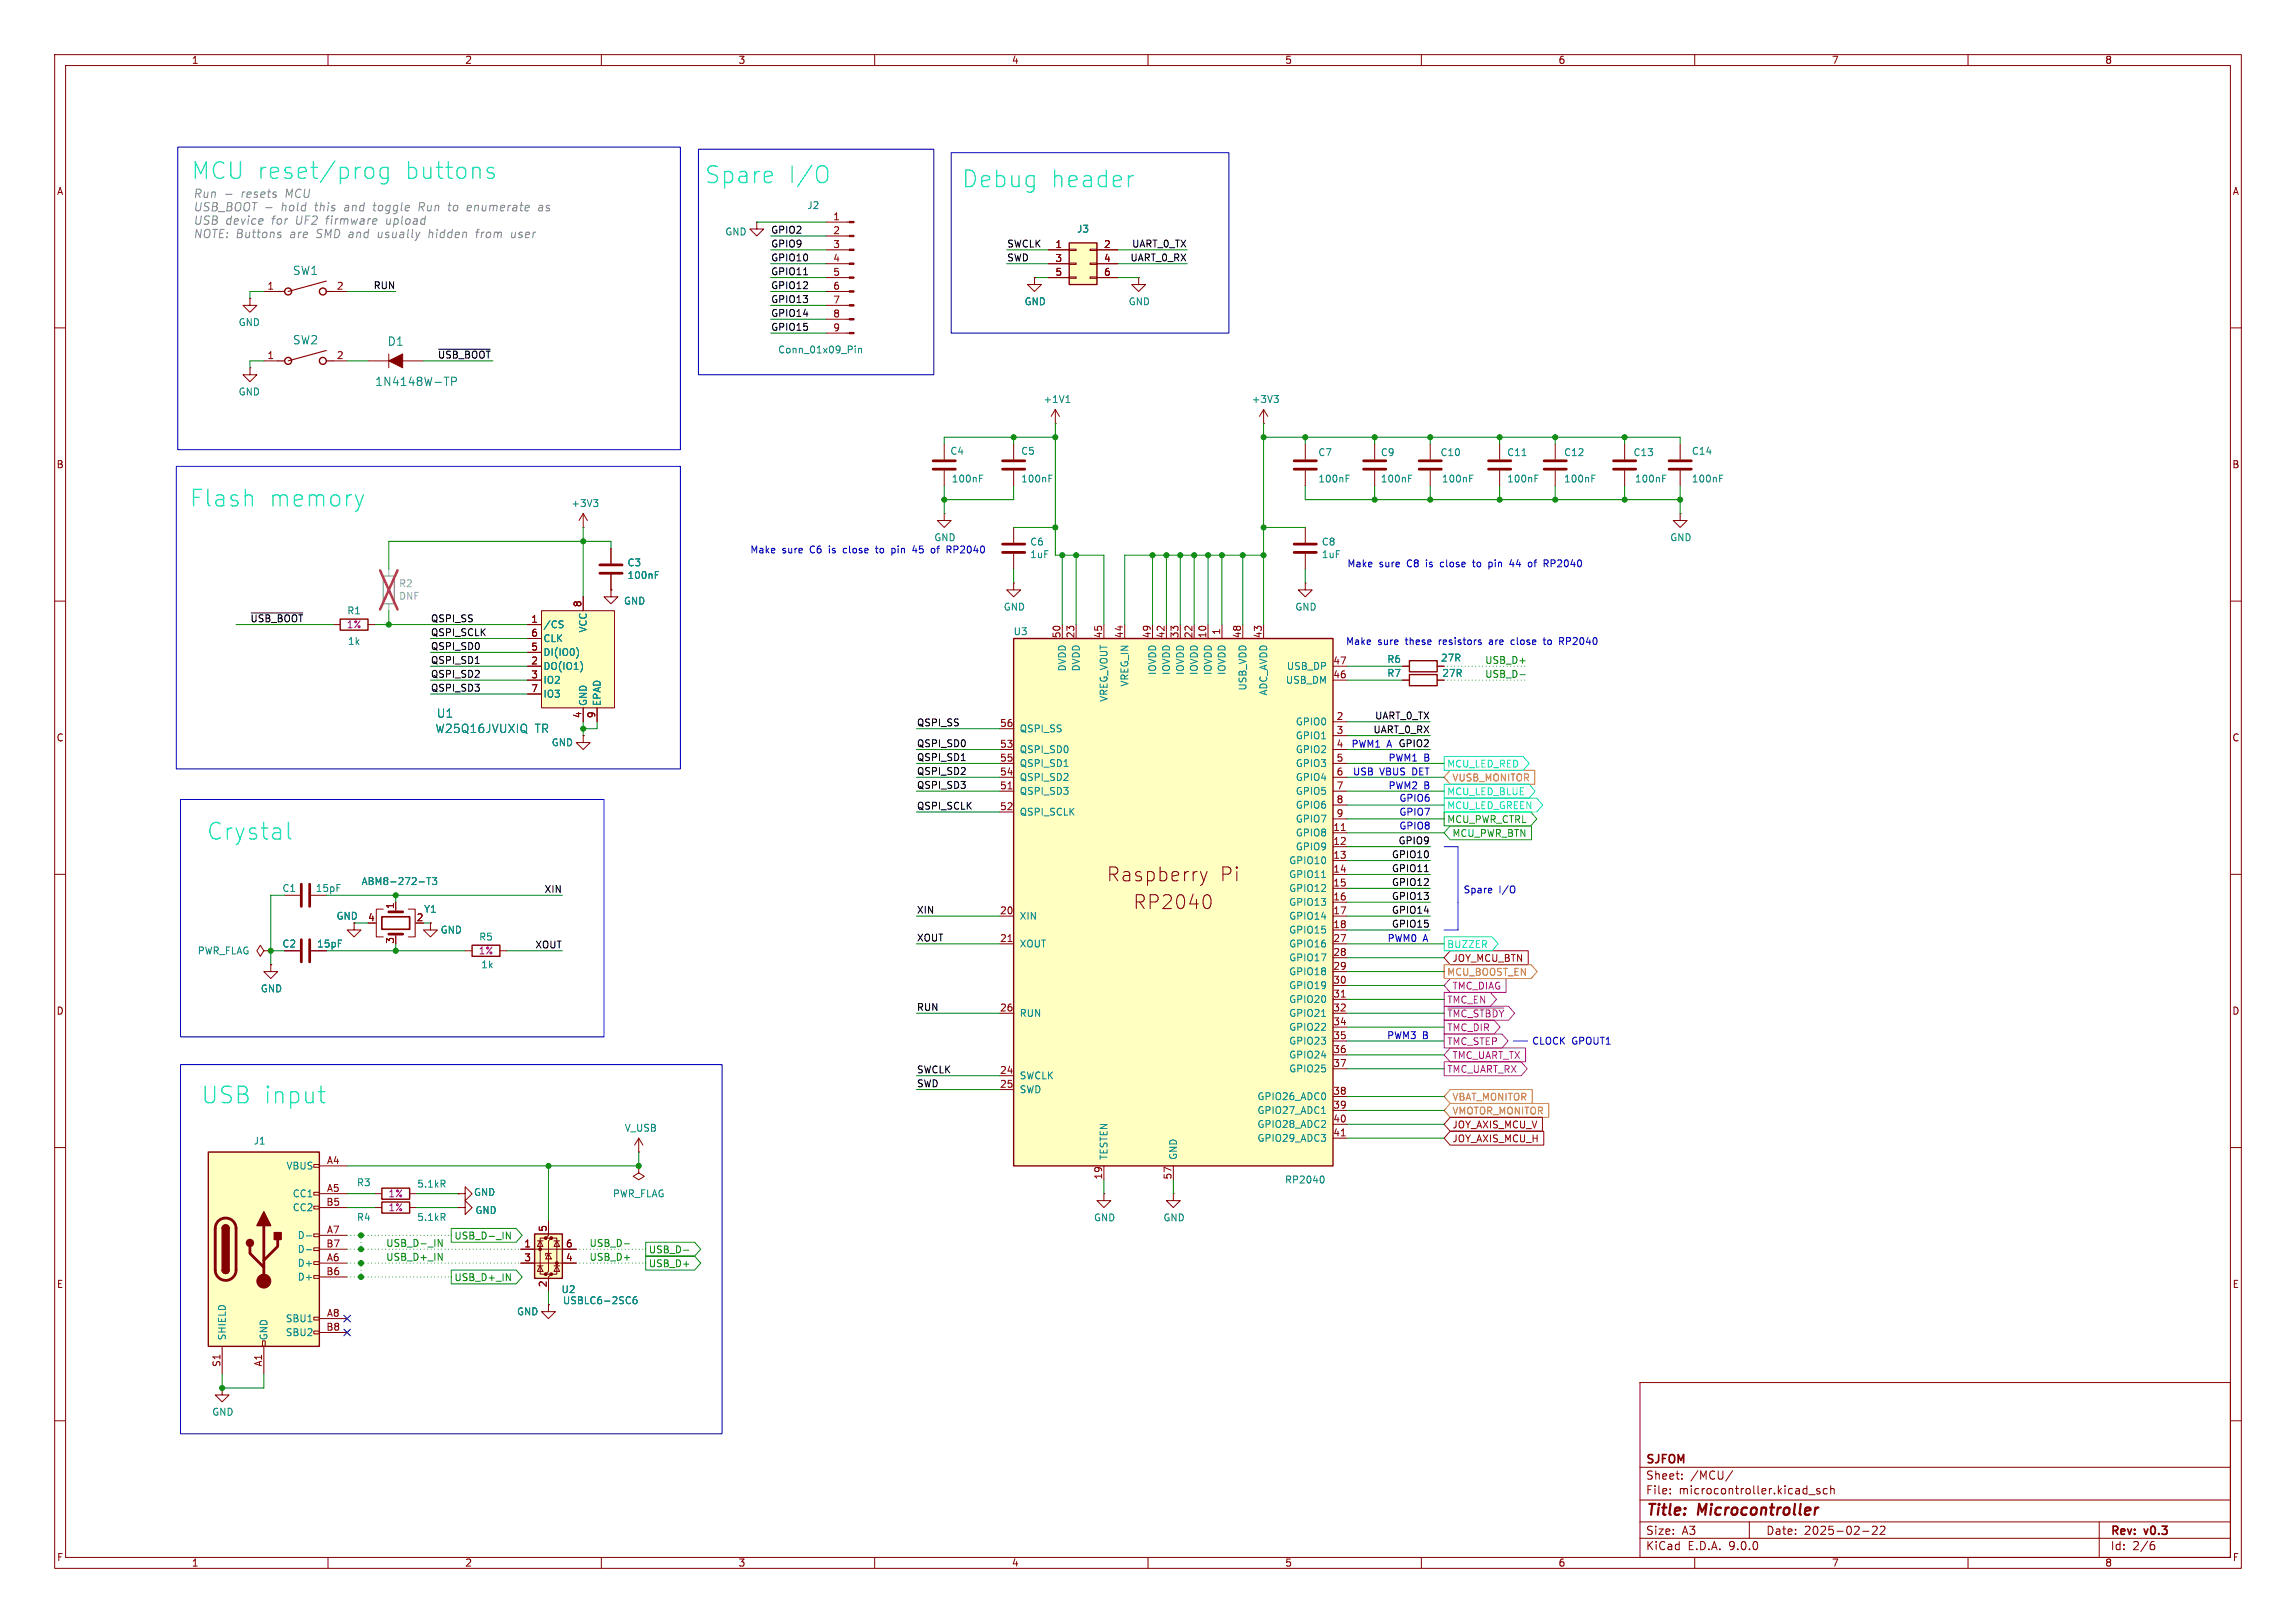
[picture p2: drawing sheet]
<svg xmlns="http://www.w3.org/2000/svg" width="420mm" height="297mm" viewBox="0 0 420 297" stroke-linecap="round" stroke-linejoin="round" font-family="sans-serif">
<defs><g id="words">
<g font-size="4.2" fill="#1de8ff">
<text x="34.9" y="33.2">MCU reset/prog</text>
<text x="74.3" y="33.2">buttons</text>
<text x="128.8" y="33.9">Spare</text>
<text x="144.2" y="33.9">I/O</text>
<text x="175.9" y="34.7">Debug</text>
<text x="192.3" y="34.7">header</text>
<text x="34.6" y="93.1">Flash</text>
<text x="49.3" y="93.1">memory</text>
<text x="37.7" y="154.1">Crystal</text>
<text x="36.7" y="202.3">USB input</text>
</g>
<g font-size="3.5" fill="#840000">
<text x="202.4" y="161.5">Raspberry</text>
<text x="223.1" y="161.5">Pi</text>
<text x="207.3" y="166.6">RP2040</text>
</g>
<g font-size="2.8" fill="#840000">
<text x="301" y="277.9">Title:</text>
<text x="310.6" y="277.9">Microcontroller</text>
</g>
<g font-size="2.1" fill="#848484">
<text x="35.3" y="36.4">Run</text>
<text x="35.3" y="38.9">USB_BOOT -</text>
<text x="35.3" y="41.3">USB device</text>
<text x="44.1" y="36.4">resets</text>
<text x="49.7" y="41.3">for</text>
<text x="51.4" y="38.9">hold</text>
<text x="52.3" y="36.4">MCU</text>
<text x="54.2" y="41.3">UF2</text>
<text x="57.7" y="38.9">this</text>
<text x="59.9" y="41.3">firmware</text>
<text x="63.2" y="38.9">and</text>
<text x="68.7" y="38.9">toggle</text>
<text x="71" y="41.3">upload</text>
<text x="77.1" y="38.9">Run</text>
<text x="82.7" y="38.9">to</text>
<text x="86.2" y="38.9">enumerate</text>
<text x="99.5" y="38.9">as</text>
<text x="35.3" y="43.8">NOTE: Buttons</text>
<text x="53" y="43.8">are</text>
<text x="58" y="43.8">SMD and</text>
<text x="69.5" y="43.8">usually</text>
<text x="78.9" y="43.8">hidden</text>
<text x="87.8" y="43.8">from</text>
<text x="94.3" y="43.8">user</text>
</g>
<g font-size="2.1" fill="#008484">
<text x="53.5" y="50.5">SW1</text>
<text x="53.5" y="63.2">SW2</text>
<text x="70.8" y="63.5">D1</text>
<text x="68.5" y="70.8">1N4148W-TP</text>
<text x="79.8" y="131.5">U1</text>
<text x="79.6" y="134.3">W25Q16JVUXIQ</text>
<text x="97.9" y="134.3">TR</text>
</g>
<g font-size="2.1" fill="#840000">
<text x="301" y="268.2">SJFOM</text>
<text x="301" y="273.7">File:</text>
<text x="301" y="271">Sheet:</text>
<text x="307.1" y="273.7">microcontroller.kicad_sch</text>
<text x="309.2" y="271">/MCU/</text>
<text x="301" y="281.1">Size:</text>
<text x="307.6" y="281.1">A3</text>
<text x="323" y="281.1">Date:</text>
<text x="330" y="281.1">2025-02-22</text>
<text x="386" y="281.3">Rev:</text>
<text x="392.4" y="281.3">v0.3</text>
<text x="301" y="283.9">KiCad</text>
<text x="308.7" y="283.9">E.D.A.</text>
<text x="316.3" y="283.9">9.0.0</text>
<text x="386" y="283.9">Id:</text>
<text x="390.1" y="283.9">2/6</text>
</g>
<g font-size="1.8" fill="#840000">
<text x="35" y="11.9">1</text>
<text x="85" y="11.9">2</text>
<text x="135" y="11.9">3</text>
<text x="185" y="11.9">4</text>
<text x="235" y="11.9">5</text>
<text x="285" y="11.9">6</text>
<text x="335" y="11.9">7</text>
<text x="385" y="11.9">8</text>
<text x="10.3" y="35.9">A</text>
<text x="408.3" y="35.9">A</text>
<text x="152.3" y="40.4">1</text>
<text x="152.3" y="42.9">2</text>
<text x="152.3" y="45.5">3</text>
<text x="193" y="45.5">1</text>
<text x="201.9" y="45.5">2</text>
<text x="48.8" y="53.1">1</text>
<text x="61.5" y="53.1">2</text>
<text x="152.3" y="48">4</text>
<text x="152.3" y="50.5">5</text>
<text x="152.3" y="53.1">6</text>
<text x="193" y="48">3</text>
<text x="193" y="50.5">5</text>
<text x="201.9" y="48">4</text>
<text x="201.9" y="50.5">6</text>
<text x="152.3" y="55.6">7</text>
<text x="152.3" y="58.2">8</text>
<text x="48.8" y="65.8">1</text>
<text x="61.5" y="65.8">2</text>
<text x="152.3" y="60.7">9</text>
<text x="10.3" y="85.9">B</text>
<text x="408.2" y="85.9">B</text>
<text x="106.4" y="111.2" transform="rotate(-90 106.4 111.2)">8</text>
<text x="97.1" y="114">1</text>
<text x="97.1" y="116.6">6</text>
<text x="97.1" y="119.1">5</text>
<text x="194.1" y="116.9" transform="rotate(-90 194.1 116.9)">50</text>
<text x="196.6" y="116.9" transform="rotate(-90 196.6 116.9)">23</text>
<text x="201.7" y="116.9" transform="rotate(-90 201.7 116.9)">45</text>
<text x="205.5" y="116.9" transform="rotate(-90 205.5 116.9)">44</text>
<text x="210.6" y="116.9" transform="rotate(-90 210.6 116.9)">49</text>
<text x="213.1" y="116.9" transform="rotate(-90 213.1 116.9)">42</text>
<text x="215.6" y="116.9" transform="rotate(-90 215.6 116.9)">33</text>
<text x="218.2" y="116.9" transform="rotate(-90 218.2 116.9)">22</text>
<text x="220.7" y="116.9" transform="rotate(-90 220.7 116.9)">10</text>
<text x="223.3" y="116.3" transform="rotate(-90 223.3 116.3)">1</text>
<text x="227.1" y="116.9" transform="rotate(-90 227.1 116.9)">48</text>
<text x="230.9" y="116.9" transform="rotate(-90 230.9 116.9)">43</text>
<text x="97.1" y="121.7">2</text>
<text x="97.1" y="124.2">3</text>
<text x="243.8" y="121.7">47</text>
<text x="243.8" y="124.2">46</text>
<text x="97.1" y="126.7">7</text>
<text x="106.4" y="131.5" transform="rotate(-90 106.4 131.5)">4</text>
<text x="109" y="131.5" transform="rotate(-90 109 131.5)">9</text>
<text x="244.4" y="131.8">2</text>
<text x="10.3" y="135.9">C</text>
<text x="182.8" y="133.1">56</text>
<text x="182.8" y="136.9">53</text>
<text x="244.4" y="134.4">3</text>
<text x="244.4" y="136.9">4</text>
<text x="408.2" y="135.9">C</text>
<text x="182.8" y="139.4">55</text>
<text x="182.8" y="142">54</text>
<text x="244.4" y="139.4">5</text>
<text x="244.4" y="142">6</text>
<text x="182.8" y="144.5">51</text>
<text x="182.8" y="148.3">52</text>
<text x="244.4" y="144.5">7</text>
<text x="244.4" y="147.1">8</text>
<text x="244.4" y="149.6">9</text>
<text x="243.8" y="152.1">11</text>
<text x="243.8" y="154.7">12</text>
<text x="243.8" y="157.2">13</text>
<text x="243.8" y="159.8">14</text>
<text x="72.1" y="166.4" transform="rotate(-90 72.1 166.4)">1</text>
<text x="182.8" y="167.4">20</text>
<text x="243.8" y="162.3">15</text>
<text x="243.8" y="164.8">16</text>
<text x="243.8" y="167.4">17</text>
<text x="61.5" y="168.5">GND</text>
<text x="67.2" y="168.7">4</text>
<text x="72.1" y="172.8" transform="rotate(-90 72.1 172.8)">3</text>
<text x="76.1" y="168.7">2</text>
<text x="182.8" y="172.5">21</text>
<text x="243.8" y="169.9">18</text>
<text x="243.8" y="172.5">27</text>
<text x="243.8" y="175">28</text>
<text x="243.8" y="177.5">29</text>
<text x="10.3" y="185.9">D</text>
<text x="182.8" y="185.2">26</text>
<text x="243.8" y="180.1">30</text>
<text x="243.8" y="182.6">31</text>
<text x="243.8" y="185.2">32</text>
<text x="408.2" y="185.9">D</text>
<text x="243.8" y="187.7">34</text>
<text x="243.8" y="190.2">35</text>
<text x="182.8" y="196.6">24</text>
<text x="243.8" y="192.8">36</text>
<text x="243.8" y="195.3">37</text>
<text x="182.8" y="199.1">25</text>
<text x="243.8" y="200.4">38</text>
<text x="243.8" y="202.9">39</text>
<text x="243.8" y="205.5">40</text>
<text x="243.8" y="208">41</text>
<text x="59.7" y="213.1">A4</text>
<text x="201.7" y="215.9" transform="rotate(-90 201.7 215.9)">19</text>
<text x="214.4" y="215.9" transform="rotate(-90 214.4 215.9)">57</text>
<text x="59.6" y="220.7">B5</text>
<text x="59.7" y="218.2">A5</text>
<text x="59.7" y="225.8">A7</text>
<text x="100.1" y="225.5" transform="rotate(-90 100.1 225.5)">5</text>
<text x="59.6" y="228.3">B7</text>
<text x="59.6" y="233.4">B6</text>
<text x="59.7" y="230.9">A6</text>
<text x="95.8" y="228.3">1</text>
<text x="95.8" y="230.9">3</text>
<text x="103.4" y="228.3">6</text>
<text x="103.4" y="230.9">4</text>
<text x="10.3" y="235.9">E</text>
<text x="100.1" y="235.7" transform="rotate(-90 100.1 235.7)">2</text>
<text x="408.3" y="235.9">E</text>
<text x="59.6" y="243.6">B8</text>
<text x="59.7" y="241">A8</text>
<text x="40.4" y="250.2" transform="rotate(-90 40.4 250.2)">S1</text>
<text x="48" y="250.2" transform="rotate(-90 48 250.2)">A1</text>
<text x="10.3" y="285.9">F</text>
<text x="35" y="286.9">1</text>
<text x="85" y="286.9">2</text>
<text x="135" y="286.9">3</text>
<text x="185" y="286.9">4</text>
<text x="235" y="286.9">5</text>
<text x="285" y="286.9">6</text>
<text x="335" y="286.9">7</text>
<text x="385" y="286.9">8</text>
<text x="408.3" y="285.9">F</text>
</g>
<g font-size="1.8" fill="#008484">
<text x="147.6" y="38.5">J2</text>
<text x="132.6" y="43.3">GND</text>
<text x="196.9" y="42.8">J3</text>
<text x="43.6" y="59.9">GND</text>
<text x="187.3" y="56.1">GND</text>
<text x="206.4" y="56.1">GND</text>
<text x="142.2" y="64.9">Conn_01x09_Pin</text>
<text x="43.6" y="72.6">GND</text>
<text x="190.8" y="73.9">+1V1</text>
<text x="228.9" y="73.9">+3V3</text>
<text x="173.7" y="83.4">C4</text>
<text x="186.7" y="83.4">C5</text>
<text x="241.1" y="83.7">C7</text>
<text x="252.5" y="83.7">C9</text>
<text x="263.4" y="83.7">C10</text>
<text x="275.6" y="83.7">C11</text>
<text x="286" y="83.7">C12</text>
<text x="298.7" y="83.7">C13</text>
<text x="309.4" y="83.4">C14</text>
<text x="174" y="88.5">100nF</text>
<text x="186.7" y="88.5">100nF</text>
<text x="241.1" y="88.5">100nF</text>
<text x="252.5" y="88.5">100nF</text>
<text x="263.7" y="88.5">100nF</text>
<text x="275.6" y="88.5">100nF</text>
<text x="286" y="88.5">100nF</text>
<text x="299" y="88.5">100nF</text>
<text x="309.4" y="88.5">100nF</text>
<text x="104.4" y="93">+3V3</text>
<text x="170.8" y="99.2">GND</text>
<text x="188.4" y="100">C6</text>
<text x="241.7" y="100">C8</text>
<text x="305.4" y="99.2">GND</text>
<text x="114.7" y="103.8">C3</text>
<text x="114.7" y="106.1">100nF</text>
<text x="188.4" y="102.3">1uF</text>
<text x="241.7" y="102.3">1uF</text>
<text x="63.4" y="112.6">R1</text>
<text x="114" y="110.8">GND</text>
<text x="183.5" y="111.9">GND</text>
<text x="236.9" y="111.9">GND</text>
<text x="63.5" y="118.2">1k</text>
<text x="99.3" y="115.2">/CS</text>
<text x="99.3" y="117.7">CLK</text>
<text x="107.5" y="115.8" transform="rotate(-90 107.5 115.8)">VCC</text>
<text x="185.3" y="116.4">U3</text>
<text x="99.3" y="120.2">DI(IO0)</text>
<text x="99.3" y="122.8">DO(IO1)</text>
<text x="99.3" y="125.3">IO2</text>
<text x="195.2" y="123" transform="rotate(-90 195.2 123)">DVDD</text>
<text x="197.7" y="123" transform="rotate(-90 197.7 123)">DVDD</text>
<text x="206.6" y="125.7" transform="rotate(-90 206.6 125.7)">VREG_IN</text>
<text x="211.7" y="123.6" transform="rotate(-90 211.7 123.6)">IOVDD</text>
<text x="214.2" y="123.6" transform="rotate(-90 214.2 123.6)">IOVDD</text>
<text x="216.8" y="123.6" transform="rotate(-90 216.8 123.6)">IOVDD</text>
<text x="219.3" y="123.6" transform="rotate(-90 219.3 123.6)">IOVDD</text>
<text x="221.8" y="123.6" transform="rotate(-90 221.8 123.6)">IOVDD</text>
<text x="224.4" y="123.6" transform="rotate(-90 224.4 123.6)">IOVDD</text>
<text x="235.1" y="125.3">USB_DM</text>
<text x="235.3" y="122.8">USB_DP</text>
<text x="253.7" y="124.1">R7</text>
<text x="253.7" y="121.5">R6</text>
<text x="263.5" y="121.3">27R</text>
<text x="263.7" y="124.1">27R</text>
<text x="99.3" y="127.9">IO3</text>
<text x="107.5" y="129.3" transform="rotate(-90 107.5 129.3)">GND</text>
<text x="110.1" y="129.3" transform="rotate(-90 110.1 129.3)">EPAD</text>
<text x="202.8" y="128.5" transform="rotate(-90 202.8 128.5)">VREG_VOUT</text>
<text x="228.2" y="126.5" transform="rotate(-90 228.2 126.5)">USB_VDD</text>
<text x="232" y="127.4" transform="rotate(-90 232 127.4)">ADC_AVDD</text>
<text x="100.8" y="136.8">GND</text>
<text x="186.4" y="134.2">QSPI_SS</text>
<text x="236.9" y="132.9">GPIO0</text>
<text x="236.9" y="135.5">GPIO1</text>
<text x="186.4" y="138">QSPI_SD0</text>
<text x="186.4" y="140.6">QSPI_SD1</text>
<text x="186.4" y="143.1">QSPI_SD2</text>
<text x="236.9" y="138">GPIO2</text>
<text x="236.9" y="140.6">GPIO3</text>
<text x="236.9" y="143.1">GPIO4</text>
<text x="186.4" y="145.6">QSPI_SD3</text>
<text x="186.4" y="149.5">QSPI_SCLK</text>
<text x="236.9" y="145.6">GPIO5</text>
<text x="236.9" y="148.2">GPIO6</text>
<text x="236.9" y="150.7">GPIO7</text>
<text x="236.9" y="153.3">GPIO8</text>
<text x="236.9" y="155.8">GPIO9</text>
<text x="235.7" y="158.3">GPIO10</text>
<text x="235.7" y="160.9">GPIO11</text>
<text x="51.6" y="163.4">C1</text>
<text x="57.7" y="163.4">15pF</text>
<text x="66" y="162.2">ABM8-272-T3</text>
<text x="77.5" y="167.2">Y1</text>
<text x="235.7" y="163.4">GPIO12</text>
<text x="235.7" y="166">GPIO13</text>
<text x="51.6" y="173.6">C2</text>
<text x="57.9" y="173.6">15pF</text>
<text x="80.5" y="171">GND</text>
<text x="87.6" y="172.3">R5</text>
<text x="186.4" y="168.5">XIN</text>
<text x="186.4" y="173.6">XOUT</text>
<text x="235.7" y="168.5">GPIO14</text>
<text x="235.7" y="171">GPIO15</text>
<text x="235.7" y="173.6">GPIO16</text>
<text x="36.1" y="174.9">PWR_FLAG</text>
<text x="87.9" y="177.4">1k</text>
<text x="235.7" y="176.1">GPIO17</text>
<text x="235.7" y="178.7">GPIO18</text>
<text x="47.6" y="181.8">GND</text>
<text x="235.7" y="181.2">GPIO19</text>
<text x="235.7" y="183.7">GPIO20</text>
<text x="186.4" y="186.3">RUN</text>
<text x="235.7" y="186.3">GPIO21</text>
<text x="235.7" y="188.8">GPIO22</text>
<text x="235.7" y="191.4">GPIO23</text>
<text x="186.4" y="197.7">SWCLK</text>
<text x="235.7" y="193.9">GPIO24</text>
<text x="235.7" y="196.4">GPIO25</text>
<text x="186.4" y="200.3">SWD</text>
<text x="229.9" y="201.5">GPIO26_ADC0</text>
<text x="46.3" y="209.7">J1</text>
<text x="114.2" y="207.3">V_USB</text>
<text x="229.9" y="204.1">GPIO27_ADC1</text>
<text x="229.9" y="206.6">GPIO28_ADC2</text>
<text x="229.9" y="209.1">GPIO29_ADC3</text>
<text x="52.3" y="214.2">VBUS</text>
<text x="202.8" y="212.3" transform="rotate(-90 202.8 212.3)">TESTEN</text>
<text x="215.5" y="212.3" transform="rotate(-90 215.5 212.3)">GND</text>
<text x="53.5" y="219.3">CC1</text>
<text x="53.5" y="221.8">CC2</text>
<text x="65.2" y="217.3">R3</text>
<text x="76.2" y="217.5">5.1kR</text>
<text x="86.6" y="219">GND</text>
<text x="112" y="219.3">PWR_FLAG</text>
<text x="235" y="216.8">RP2040</text>
<text x="54.4" y="226.9">D-</text>
<text x="65.2" y="223.6">R4</text>
<text x="76.2" y="223.6">5.1kR</text>
<text x="86.9" y="222.4">GND</text>
<text x="200" y="223.7">GND</text>
<text x="212.7" y="223.7">GND</text>
<text x="54.4" y="229.5">D-</text>
<text x="54.4" y="232">D+</text>
<text x="54.4" y="234.5">D+</text>
<text x="102.6" y="236.8">U2</text>
<text x="102.9" y="238.9">USBLC6-2SC6</text>
<text x="41.5" y="245.4" transform="rotate(-90 41.5 245.4)">SHIELD</text>
<text x="49.1" y="245.4" transform="rotate(-90 49.1 245.4)">GND</text>
<text x="52.2" y="242.2">SBU1</text>
<text x="52.2" y="244.7">SBU2</text>
<text x="94.5" y="240.9">GND</text>
<text x="38.7" y="259.3">GND</text>
</g>
<g font-size="1.8">
<text x="141" y="42.8">GPIO2</text>
<text x="141" y="45.4">GPIO9</text>
<text x="141" y="47.9">GPIO10</text>
<text x="184.1" y="45.4">SWCLK</text>
<text x="184.1" y="47.9">SWD</text>
<text x="206.7" y="47.9">UART_0_RX</text>
<text x="207" y="45.4">UART_0_TX</text>
<text x="68.3" y="53">RUN</text>
<text x="141" y="50.5">GPIO11</text>
<text x="141" y="53">GPIO12</text>
<text x="141" y="58.1">GPIO14</text>
<text x="141" y="55.5">GPIO13</text>
<text x="80" y="65.7">~{USB_BOOT}</text>
<text x="141" y="60.6">GPIO15</text>
<text x="45.7" y="114">~{USB_BOOT}</text>
<text x="78.7" y="114">QSPI_SS</text>
<text x="78.7" y="116.5">QSPI_SCLK</text>
<text x="78.7" y="119">QSPI_SD0</text>
<text x="78.7" y="124.1">QSPI_SD2</text>
<text x="78.7" y="121.6">QSPI_SD1</text>
<text x="78.7" y="126.7">QSPI_SD3</text>
<text x="251.4" y="131.7">UART_0_TX</text>
<text x="167.6" y="136.8">QSPI_SD0</text>
<text x="167.6" y="133">QSPI_SS</text>
<text x="251.1" y="134.3">UART_0_RX</text>
<text x="167.6" y="139.4">QSPI_SD1</text>
<text x="167.6" y="141.9">QSPI_SD2</text>
<text x="167.6" y="144.4">QSPI_SD3</text>
<text x="167.6" y="148.2">QSPI_SCLK</text>
<text x="255.7" y="154.6">GPIO9</text>
<text x="254.5" y="157.1">GPIO10</text>
<text x="254.5" y="159.7">GPIO11</text>
<text x="99.5" y="163.5">XIN</text>
<text x="167.6" y="167.3">XIN</text>
<text x="254.5" y="162.2">GPIO12</text>
<text x="254.5" y="167.3">GPIO14</text>
<text x="254.5" y="164.8">GPIO13</text>
<text x="97.8" y="173.6">XOUT</text>
<text x="167.6" y="172.4">XOUT</text>
<text x="254.5" y="169.8">GPIO15</text>
<text x="167.6" y="185.1">RUN</text>
<text x="167.6" y="196.5">SWCLK</text>
<text x="167.6" y="199">SWD</text>
</g>
<g font-size="1.8" fill="#0000c2">
<text x="137.2" y="101.4">Make</text>
<text x="143" y="101.4">sure</text>
<text x="148.3" y="101.4">C6</text>
<text x="151.9" y="101.4">is</text>
<text x="154.7" y="101.4">close</text>
<text x="160.9" y="101.4">to</text>
<text x="164" y="101.4">pin</text>
<text x="168" y="101.4">45</text>
<text x="171.6" y="101.4">of</text>
<text x="174.7" y="101.4">RP2040</text>
<text x="246.4" y="103.9">Make</text>
<text x="252.3" y="103.9">sure</text>
<text x="257.5" y="103.9">C8</text>
<text x="261.1" y="103.9">is</text>
<text x="263.9" y="103.9">close</text>
<text x="270.1" y="103.9">to</text>
<text x="273.2" y="103.9">pin</text>
<text x="277.3" y="103.9">44</text>
<text x="280.8" y="103.9">of</text>
<text x="283.9" y="103.9">RP2040</text>
<text x="246.1" y="118.1">Make</text>
<text x="252" y="118.1">sure</text>
<text x="257.2" y="118.1">these</text>
<text x="263.5" y="118.1">resistors</text>
<text x="272.9" y="118.1">are</text>
<text x="277.1" y="118.1">close</text>
<text x="283.3" y="118.1">to</text>
<text x="286.3" y="118.1">RP2040</text>
<text x="247.1" y="137">PWM1</text>
<text x="253.7" y="137">A GPIO2</text>
<text x="247.4" y="142.1">USB</text>
<text x="252.4" y="142.1">VBUS</text>
<text x="253.9" y="139.6">PWM1</text>
<text x="258.4" y="142.1">DET</text>
<text x="260.5" y="139.6">B</text>
<text x="253.9" y="144.6">PWM2</text>
<text x="255.9" y="146.9">GPIO6</text>
<text x="255.9" y="149.5">GPIO7</text>
<text x="260.5" y="144.6">B</text>
<text x="255.9" y="152">GPIO8</text>
<text x="267.6" y="163.7">Spare</text>
<text x="274.2" y="163.7">I/O</text>
<text x="253.7" y="172.6">PWM0</text>
<text x="260.3" y="172.6">A</text>
<text x="253.6" y="190.4">PWM3</text>
<text x="260.2" y="190.4">B</text>
<text x="280.2" y="191.4">CLOCK</text>
<text x="287.5" y="191.4">GPOUT1</text>
</g>
<g font-size="1.8" fill="#a1a1a1">
<text x="72.9" y="107.6">R2</text>
<text x="72.9" y="110">DNF</text>
</g>
<g font-size="1.8" fill="#840084">
<text x="63.3" y="115.2">1%</text>
<text x="87.5" y="174.9">1%</text>
<text x="71" y="219.3">1%</text>
<text x="71" y="221.8">1%</text>
</g>
<g font-size="1.8" fill="#00c200">
<text x="271.6" y="121.6">USB_D+</text>
<text x="271.6" y="124.1">USB_D-</text>
<text x="83" y="227">USB_D-_IN</text>
<text x="70.6" y="230.8">USB_D+_IN</text>
<text x="70.6" y="228.3">USB_D-_IN</text>
<text x="107.7" y="228.3">USB_D-</text>
<text x="107.7" y="230.8">USB_D+</text>
<text x="118.6" y="232.1">USB_D+</text>
<text x="118.6" y="229.6">USB_D-</text>
<text x="83" y="234.6">USB_D+_IN</text>
</g>
<g font-size="1.8" fill="#0ff">
<text x="264.6" y="140.7">MCU_LED_RED</text>
<text x="264.6" y="148.3">MCU_LED_GREEN</text>
<text x="264.6" y="145.7">MCU_LED_BLUE</text>
<text x="264.6" y="173.7">BUZZER</text>
</g>
<g font-size="1.8" fill="#dd8500">
<text x="265.6" y="143.2">VUSB_MONITOR</text>
<text x="264.6" y="178.8">MCU_BOOST_EN</text>
<text x="265.6" y="201.6">VBAT_MONITOR</text>
<text x="265.6" y="204.2">VMOTOR_MONITOR</text>
</g>
<g font-size="1.8" fill="#0f0">
<text x="264.6" y="150.8">MCU_PWR_CTRL</text>
<text x="265.6" y="153.4">MCU_PWR_BTN</text>
</g>
<g font-size="1.8" fill="#c20000">
<text x="265.6" y="176.2">JOY_MCU_BTN</text>
<text x="265.6" y="209.2">JOY_AXIS_MCU_H</text>
<text x="265.6" y="206.7">JOY_AXIS_MCU_V</text>
</g>
<g font-size="1.8" fill="#c200c2">
<text x="264.6" y="183.8">TMC_EN</text>
<text x="265.6" y="181.3">TMC_DIAG</text>
<text x="264.6" y="191.5">TMC_STEP</text>
<text x="264.6" y="186.4">~{TMC_STBDY}</text>
<text x="264.6" y="188.9">TMC_DIR</text>
<text x="264.6" y="196.5">TMC_UART_RX</text>
<text x="265.6" y="194">TMC_UART_TX</text>
</g>
</g></defs>
<path d="M0 0h420v297h-420z" fill="#fff" stroke="#fff" stroke-width=".18"/>
<g fill="none" stroke="#840000" stroke-width=".18">
<path d="M10 10h400v277h-400zM12 12h396v273h-396zM60 10v2M110 10v2M160 10v2M210 10v2M260 10v2M310 10v2M360 10v2M189.2 50.8v1.3h1.3l-1.3 1.2-1.2-1.2h1.2M189.2 50.8h.1M208.3 50.8v1.3h1.2l-1.2 1.2-1.3-1.2h1.3"/>
<path d="M208.3 50.8h.1M10 60h2M408 60h2M284.5 81.3v2.8M284.5 86.1v2.8M10 110h2M408 110h2M10 160h2M408 160h2M10 210h2M68.6 218.4h1.2M74.9 218.4h1.3"/>
<path d="M116.8 210.8h.1M116.8 208.3l-.7 1.3M116.8 208.3l.8 1.3M116.8 208.3v2.5M408 210h2M300 253h108v32h-108zM10 260h2M300 278.5h108M300 274.5h108M300 268.5h108M305.5 273.2v.2M305.5 272.5v.1"/>
<path d="M307.7 270.5v.2M307.7 269.8v.1M316.9 269.1l-1.2 1.9M320 278.5v3M330.9 273.5h1.1M332.9 272.5l-.4-.1-.2 .2 .1 .2 .5 .2v.3h-.6M334.2 272.5l-.4-.1-.3 .3v.4l.2 .2h.5M334.9 272.5l.2-.1 .3 .1 .1 .9M334.9 271.9v1.5M342.5 279.4l.6-.1 .2 .1 .1 .3-1 1.1h1M343.9 279.4l.6-.1 .2 .1 .1 .3-.9 1.1h.9M384 278.5v6.5"/>
<path d="M408 260h2M60 285v2M110 285v2M160 285v2M210 285v2M260 285v2M300 281.5h108M310 285v2M340.7 280.2h1.2M360 285v2M393.6 282.7h.4l.2 .2-.1 .5-.5 .2M394 282.1l-.4 .1"/>
</g>
<path d="M332.6 275.9l-.5 .2" fill="none" stroke="#840000" stroke-width=".4"/>
<path d="M282.4 84.3h4.1M282.4 85.9h4.1" fill="none" stroke="#840000" stroke-width=".51"/>
<path d="M291.2 87.5h.4M291.2 86.9h.6M81 216.6l.4 .6M81.4 216.1v.4" fill="none" stroke="#008484" stroke-width=".18"/>
<path d="M69.8 217.4h5.1v2.1h-5.1z" fill="none" stroke="#840000" stroke-width=".25"/>
<path d="M97.8 225.8h5.1v8.1h-5.1z" fill="#ffffc2"/>
<g fill="#840000" stroke="#840000" stroke-width=".18">
<circle cx="98.8" cy="228.6" r=".25"/>
<circle cx="99.8" cy="226.6" r=".25"/>
<circle cx="99.8" cy="233.2" r=".25"/>
<circle cx="100.8" cy="226.6" r=".25"/>
<circle cx="100.8" cy="233.2" r=".25"/>
<circle cx="101.9" cy="231.1" r=".25"/>
</g>
<g fill="none" stroke="#840000" stroke-width=".18">
<path d="M297.2 81.3v2.8M297.2 86.1v2.8M307.3 81.3v2.8M307.3 86.1v2.8M106.7 134.6v1.3h1.2l-1.2 1.3-1.3-1.3h1.3M106.7 134.6h.1M64.8 168.9v1.3h1.2l-1.2 1.3-1.3-1.3h1.3M116.8 213.4v1.2l1.1 .7-1.1 .6-1-.6 1-.7M116.8 213.4h.1M201.9 218.4v1.3h1.3l-1.3 1.3-1.2-1.3h1.2M201.9 218.4h.1M214.6 218.4v1.3h1.3l-1.3 1.3-1.2-1.3h1.2"/>
<path d="M214.6 218.4h.1M68.6 221h1.2M74.9 221h1.3M95.2 228.6h10.2M95.2 231.1h10.2M98.3 231.6h1M98.3 227.1h1M98.8 227.1l.5 1h-1zM98.8 231.6l.5 1.1h-1zM99.8 226.6h-1v6.6h1M100.3 223.5v2.6l-.5 .5h1l-.5 .5v5.6l-.5 .5h1l-.5 .5v2.5M100.3 229.4l.5 1h-1z"/>
<path d="M100.3 238.8v1.2h1.3l-1.3 1.3-1.2-1.3h1.2M100.3 238.8h.1M100.8 229.4h-1v.3M100.8 226.6h1.1v6.6h-1.1M101.3 231.6h1.1M101.3 227.1h1.1M101.9 227.1l.5 1h-1.1zM101.9 231.6l.5 1.1h-1.1zM40.6 254v1.3h1.3l-1.3 1.2-1.2-1.2h1.2M40.6 254h.1"/>
</g>
<path d="M69.8 220h5.1v2h-5.1zM97.8 225.8h5.1v8.1h-5.1z" fill="none" stroke="#840000" stroke-width=".25"/>
<path d="M304.1 87.5h.5M304.1 86.9h.7M314.6 87.5h.4M314.6 86.9h.6M81 222.7l.4 .6M81.4 222.2v.4M116.4 237.3l-.4 .1a.86 .86 0 0 0 0 1.2l.5-.1v-.5l-.2-.2h-.3l-.2 .2" fill="none" stroke="#008484" stroke-width=".18"/>
<path d="M295.1 84.3h4.1M295.1 85.9h4.1M305.3 84.3h4.1M305.3 85.9h4.1" fill="none" stroke="#840000" stroke-width=".51"/>
<path d="M38.1 210.8h20.3v35.6h-20.3z" fill="#ffffc2"/>
<g fill="none" stroke="#840000" stroke-width=".18">
<path d="M45.7 54.6v1.3h-1.3l1.3 1.3 1.3-1.3h-1.3M45.7 54.6h.1M48.3 53.3h2.5M61 53.3h2.5M45.7 67.3v1.3h-1.3l1.3 1.3 1.3-1.3h-1.3M45.7 67.3h.1M48.3 66h2.5M61 66h2.5M67.3 66h3.8M71.1 64.8v2.5M73.7 66h3.8M193 77.5h.1"/>
<path d="M193 74.9l-.7 1.3M193 74.9l.8 1.3M193 74.9v2.6M172.7 94v1.3h1.3l-1.3 1.2-1.3-1.2h1.3M172.7 94h.1M185.4 96.5v2.8M111.8 108v1.2h1.2l-1.2 1.3-1.3-1.3h1.3M111.8 108h.1M185.4 106.7v1.3h1.3l-1.3 1.2-1.3-1.2h1.3M185.4 106.7h.1M185.4 101.3v2.8M49.5 176.5v1.3h1.3l-1.3 1.3-1.2-1.3h1.2"/>
<path d="M49.5 176.5h.1M52.1 163.8h2.8M56.9 163.8h2.8M85.1 174h1.3M91.4 174h1.3M57.4 213.1h1v.5h-1zM57.4 218.2h1v.5h-1zM58.4 213.4h5.1M58.4 218.4h5.1M83.8 218.4h1.3v-1.2l1.3 1.2-1.3 1.3v-1.3M83.8 218.4h.1M57.4 220.7h1v.5h-1z"/>
<path d="M57.4 225.8h1v.5h-1zM57.4 228.3h1v.6h-1zM57.4 230.9h1v.5h-1zM57.4 233.4h1v.5h-1zM58.4 221h5.1M58.4 226.1h5.1M58.4 228.6h5.1M58.4 231.1h5.1M58.4 233.7h5.1M40.6 246.4v5.1M48 245.4h.5v1h-.5zM48.3 246.4v5.1"/>
<path d="M57.4 241h1v.6h-1zM57.4 243.6h1v.5h-1zM58.4 241.3h5.1M58.4 243.8h5.1"/>
</g>
<g fill="none" stroke="#840000" stroke-width=".25">
<path d="M86.4 173h5v2h-5zM38.1 210.8h20.3v35.6h-20.3zM40.6 224.8a.64 .64 0 0 1 .7-.6 .64 .64 0 0 1 .6 .6M40.6 232.4a.64 .64 0 0 0 .7 .6 .64 .64 0 0 0 .6-.6"/>
<circle cx="52.7" cy="53.3" r=".63"/>
<circle cx="59.1" cy="53.3" r=".63"/>
<circle cx="52.7" cy="66" r=".63"/>
<circle cx="59.1" cy="66" r=".63"/>
</g>
<path d="M183.4 99.6h4.1M183.4 101.1h4.1M55.1 161.8v4.1M56.6 161.8v4.1M39.9 223.5a1.9 1.9 0 0 1 2.1-.5 1.9 1.9 0 0 1 1.2 1.8v7.6a1.91 1.91 0 0 1-1.9 1.9 1.91 1.91 0 0 1-1.9-1.9v-7.8l.1-.6zM45.7 228.1v1.3l2.6 2.5M48.3 224.3v10.1M50.8 226.8v1.3l-2.5 2.5" fill="none" stroke="#840000" stroke-width=".51"/>
<g fill="#840000" stroke="#840000" stroke-width=".25">
<path d="M40.6 224.8h1.3v7.6h-1.3z"/>
<path d="M40.8 224.3a.64 .64 0 0 1 .7-.1 .64 .64 0 0 1 .4 .6h-1.3z"/>
<path d="M40.6 232.4h1.3a.64 .64 0 0 1-.6 .6 .64 .64 0 0 1-.7-.6z"/>
<path d="M48.3 221.7l1.2 2.6h-2.5z"/>
<path d="M50.2 225.6h1.2v1.2h-1.2z"/>
<circle cx="45.7" cy="227.5" r=".63"/>
</g>
<g fill="#840000" stroke="#840000" stroke-width=".18">
<path d="M71.1 66l2.6-1.2v2.5z"/>
<circle cx="48.3" cy="234.4" r="1.27"/>
</g>
<path d="M81.2 69h.9M82.6 69.8l.7-.1 .2-.2-.1-.3-.2-.2h-.6v1.5M195 73.7h.7M195.1 72.7l.3-.3v1.3M56 226.2h1M56 228.7h1" fill="none" stroke="#008484" stroke-width=".18"/>
<path d="M50.8 53.3h1.3M59.7 53.3h1.3M59.7 51.4l-7 1.9M50.8 66h1.3M59.7 66h1.3M59.7 64.1l-7 1.9" fill="none" stroke="#840000" stroke-width=".2"/>
<path d="M185.4 116.8h58.4v96.6h-58.4z" fill="#ffffc2"/>
<path d="M185.4 116.8h58.4v96.6h-58.4zM257.8 123.4h5.1v2.1h-5.1zM257.8 120.9h5.1v2h-5.1z" fill="none" stroke="#840000" stroke-width=".25"/>
<g fill="none" stroke="#840000" stroke-width=".18">
<path d="M231.1 77.5h.1M231.1 74.9v2.6M231.1 74.9l-.7 1.3M231.1 74.9l.8 1.3M172.7 81.3v2.8M172.7 86.1v2.8M185.4 81.3v2.8M185.4 86.1v2.8M238.8 81.3v2.8M238.8 86.1v2.8M238.8 96.5v2.8M251.5 81.3v2.8"/>
<path d="M251.5 86.1v2.8M261.6 81.3v2.8M261.6 86.1v2.8M274.3 81.3v2.8M274.3 86.1v2.8M307.3 94v1.3h1.3l-1.3 1.2-1.2-1.2h1.2M307.3 94h.1M194.3 114.3v2.5M196.8 114.3v2.5M201.9 114.3v2.5M205.7 114.3v2.5M210.8 114.3v2.5"/>
<path d="M213.4 114.3v2.5M215.9 114.3v2.5M218.4 114.3v2.5M221 114.3v2.5M223.5 114.3v2.5M227.3 114.3v2.5M231.1 114.3v2.5M238.8 106.7v1.3h1.2l-1.2 1.2-1.3-1.2h1.3M238.8 106.7h.1M238.8 101.3v2.8M182.9 133.4h2.5M182.9 137.2h2.5"/>
<path d="M182.9 139.7h2.5M243.8 137.2h2.6M243.8 139.7h2.6M243.8 121.9h2.6M243.8 124.5h2.6M243.8 132.1h2.6M243.8 134.6h2.6M256.5 121.9h1.3M256.5 124.5h1.3M262.9 121.9h1.3M262.9 124.5h1.3M182.9 142.2h2.5"/>
<path d="M182.9 144.8h2.5M182.9 148.6h2.5M184.4 144.4h.7M219.6 159.5l.6 1.7M220.8 159.5l-.6 1.7M243.8 142.2h2.6M243.8 144.8h2.6M243.8 147.3h2.6M243.8 149.9h2.6M243.8 152.4h2.6M243.8 154.9h2.6M243.8 157.5h2.6"/>
<path d="M245.4 152h.7M48.3 174l-.7-1-.6 1 .6 1 .7-1h1.2M49.5 174h.1M52.1 174h2.8M56.9 174h2.8M68.6 168.9h.2M70.1 166.4h-1.3v5.1h1.3M72.4 165.1v1.3M72.4 170.9v.6M74.7 166.4h1.2v5.1h-1.2M78.7 168.9v1.3h1.3l-1.3 1.3-1.2-1.3h1.2M78.7 168.9h.1"/>
<path d="M182.9 167.6h2.5M182.9 172.7h2.5M184.4 172.3h.7M220.2 161.2l-.2 .6M221.2 163.8a1.9 1.9 0 0 1 0 2.3M243.8 167.6h2.6M243.8 172.7h2.6M243.8 160h2.6M243.8 162.6h2.6M243.8 165.1h2.6M243.8 170.2h2.6M243.8 175.3h2.6"/>
<path d="M243.8 177.8h2.6M182.9 185.4h2.5M182.9 196.9h2.5M182.9 199.4h2.5M243.8 185.4h2.6M243.8 180.3h2.6M243.8 182.9h2.6M243.8 188h2.6M243.8 190.5h2.6M243.8 193h2.6M243.8 195.6h2.6M245.4 182.5h.7"/>
<path d="M201.9 213.4v2.5M214.6 213.4v2.5M243.8 200.7h2.6M243.8 203.2h2.6M243.8 205.7h2.6M243.8 208.3h2.6M245.4 207.9h.7M83.8 221h1.3v-1.3l1.3 1.3-1.3 1.2v-1.2M83.8 221h.1"/>
</g>
<g fill="none" stroke="#008484" stroke-width=".18">
<path d="M233 72.4h.8l-.4 .5M233.6 72.9l.2 .2v.3l-.2 .3M179.2 87.5h.4M179.2 86.9h.6M191.9 87.5h.4M191.9 86.9h.6M246.2 87.5h.5M246.2 86.9h.6M257.7 87.5h.4M257.7 86.9h.6M268.8 87.5h.5M268.8 86.9h.6"/>
<path d="M278.4 83.4h.7M280.8 87.5h.4M280.8 86.9h.6M194.6 140.3h.8M76.7 161.4h.9M78.1 160.6h.7M78.4 160.6v1.3M79.1 160.6h.8l-.4 .5 .3 .1v.5l-.2 .2-.5-.2M241.8 160.6h.7M241.8 186h.7M241.8 203.8h.7M241.9 215.2a.79 .79 0 0 1 0 1.3"/>
</g>
<g fill="none" stroke="#840000" stroke-width=".51">
<path d="M170.7 84.3h4.1M170.7 85.9h4.1M183.4 84.3h4.1M183.4 85.9h4.1M236.7 84.3h4.1M236.7 85.9h4.1M236.7 99.6h4.1M249.4 84.3h4.1M249.4 85.9h4.1M259.6 84.3h4.1M259.6 85.9h4.1M272.3 84.3h4.1"/>
<path d="M272.3 85.9h4.1M236.7 101.1h4.1M55.1 172v4M56.6 172v4M71.1 166.9h2.6M71.1 170.9h2.6"/>
</g>
<path d="M69.8 167.8h5.1v2.3h-5.1z" fill="none" stroke="#840000" stroke-width=".3"/>
<path d="M195.6 44.5h5.1v7.6h-5.1z" fill="#ffffc2"/>
<path d="M195.6 44.5h5.1v7.6h-5.1zM62.2 113.3h5.1v2h-5.1z" fill="none" stroke="#840000" stroke-width=".25"/>
<g fill="none" stroke="#840000" stroke-width=".18">
<path d="M138.4 40.6v1.3h-1.2l1.2 1.3 1.3-1.3h-1.3M138.4 40.6h.1M151.1 45.7h4.2M151.1 48.3h4.2M151.1 50.8h4.2M151.1 40.6h4.2M151.1 43.2h4.2M151.1 53.3h4.2M151.1 55.9h4.2M151.1 58.4h4.2M191.8 45.7h3.8M191.8 48.3h3.8"/>
<path d="M191.8 50.8h3.8M195.6 45.6h1.2v.2h-1.2zM195.6 48.1h1.2v.3h-1.2zM195.6 50.7h1.2v.2h-1.2zM199.4 45.6h1.3v.2h-1.3zM199.4 48.1h1.3v.3h-1.3zM199.4 50.7h1.3v.2h-1.3zM200.7 45.7h3.8M200.7 48.3h3.8M200.7 50.8h3.8M151.1 61h4.2M106.7 96.5h.1"/>
<path d="M106.7 94l-.8 1.3M106.7 94l.7 1.3M106.7 94v2.5M61 114.3h1.2M67.3 114.3h1.3"/>
</g>
<g fill="#840000" stroke="#840000" stroke-width=".18">
<path d="M155.3 40.5h.9v.3h-.9z"/>
<path d="M155.3 43.1h.9v.2h-.9z"/>
<path d="M155.3 45.6h.9v.2h-.9z"/>
<path d="M155.3 48.1h.9v.3h-.9z"/>
<path d="M155.3 50.7h.9v.2h-.9z"/>
<path d="M155.3 53.2h.9v.3h-.9z"/>
<path d="M155.3 55.8h.9v.2h-.9z"/>
<path d="M155.3 58.3h.9v.2h-.9z"/>
<path d="M155.3 60.8h.9v.3h-.9z"/>
</g>
<path d="M156.4 63.3v.1M156.4 63.7v.9M157 63.7v.9M157 63.9l.2-.2 .3 .1 .1 .8M108.6 91.4h.8l-.5 .5M109.1 91.9l.3 .3v.3l-.3 .2" fill="none" stroke="#008484" stroke-width=".18"/>
<path d="M70.1 105.4h2v5.1h-2z" fill="none" stroke="#a1a1a1" stroke-width=".25"/>
<path d="M71.1 104.1v1.3M71.1 110.5v1.3" fill="none" stroke="#a1a1a1" stroke-width=".18"/>
<path d="M69.5 104.4l3.2 7.1M72.7 104.4l-3.2 7.1" fill="none" stroke="#ff2626" stroke-width=".46"/>
<path d="M99.1 111.8h13.3v17.7h-13.3z" fill="#ffffc2"/>
<g fill="none" stroke="#840000" stroke-width=".18">
<path d="M189.2 50.8h.1M191.8 45.7h3.8M191.8 48.3h3.8M191.8 50.8h3.8M200.7 45.7h3.8M200.7 48.3h3.8M200.7 50.8h3.8M96.5 114.3h2.6M96.5 116.8h2.6M96.5 119.4h2.6M99.1 111.8h13.3v17.7h-13.3zM106.7 109.2v2.6"/>
<path d="M111.8 108h.1M111.8 100.3v2.8M111.8 105.2v2.8M96.5 121.9h2.6M96.5 124.5h2.6M96.5 127h2.6M106.7 134.6h.1M106.7 129.5v2.6M109.2 129.5v2.6M256.5 121.9h1.3M256.5 124.5h1.3M262.9 121.9h1.3"/>
<path d="M262.9 124.5h1.3M49.5 176.5h.1M52.1 174h2.8M56.9 174h2.8M72.4 165.1v1.3M78.7 168.9h.1M83.8 218.4h.1M83.8 221h.1M95.2 228.6h2.6M95.2 231.1h2.6M100.3 238.8h.1M100.3 223.5v2.6"/>
<path d="M100.3 233.7v2.5M102.9 228.6h2.5M102.9 231.1h2.5"/>
</g>
<g fill="none" stroke="#008484" stroke-width=".18">
<path d="M102.5 113.6l.5 .1M102.7 114.3l.3 .2-.3 .4M105.5 118.6a1.49 1.49 0 0 1 0 1.8M119.9 105.2h.4M119.9 104.6h.6M96.3 134.1l.1 .1M96.3 132.7v1.1M106.5 121.6v.8M76.7 161.4h.9M78.1 160.6h.7M78.4 160.6v1.3M79.1 160.6h.8l-.4 .5 .3 .1v.5l-.2 .2-.5-.2"/>
<path d="M116.4 237.3l-.4 .1a.86 .86 0 0 0 0 1.2l.5-.1v-.5l-.2-.2h-.3l-.2 .2"/>
</g>
<path d="M109.7 103.4h4.1M109.7 104.9h4.1" fill="none" stroke="#840000" stroke-width=".51"/>
<path d="M265.3 179.1h10.2v2.5h-10.2l-1.1-1.3zM264.2 189.2h10.5l1.2 1.3-1.2 1.3h-10.5zM264.2 184.1h11.8l1.1 1.3-1.1 1.3h-11.8zM264.2 194.3h14.1l1.1 1.3-1.1 1.3h-14.1zM264.2 186.7h9.1l1.1 1.3-1.1 1.2h-9.1zM264.2 181.6h8.4l1.1 1.3-1.1 1.3h-8.4zM264.9 184.5h10.2M265.3 191.8h13.8v2.5h-13.8l-1.1-1.3z" fill="none" stroke="#c200c2" stroke-width=".18"/>
<path d="M265.3 141h15.5v2.5h-15.5l-1.1-1.3zM264.2 176.5h15.9l1.1 1.3-1.1 1.3h-15.9zM265.3 199.4h15v2.5h-15l-1.1-1.2zM265.3 201.9h18v2.6h-18l-1.1-1.3z" fill="none" stroke="#dd8500" stroke-width=".18"/>
<path d="M265.3 174h14.2v2.5h-14.2l-1.1-1.2zM265.3 207h17.1v2.6h-17.1l-1.1-1.3zM265.3 204.5h16.8v2.5h-16.8l-1.1-1.3z" fill="none" stroke="#c20000" stroke-width=".18"/>
<path d="M264.2 138.4h14.4l1.1 1.3-1.1 1.3h-14.4zM264.2 146h16.9l1.1 1.3-1.1 1.3h-16.9zM264.2 143.5h15.5l1.1 1.3-1.1 1.3h-15.5zM264.2 171.4h8.7l1.1 1.3-1.1 1.3h-8.7z" fill="none" stroke="#0ff" stroke-width=".18"/>
<path d="M278 123.5h1M80.2 229.4l.7 1.2v-1.2M80.2 226.8l.7 1.3v-1.3M82.5 224.8h11.9l1.1 1.3-1.1 1.2h-11.9zM82.5 232.4h11.9l1.1 1.3-1.1 1.3h-11.9zM92.6 225.5l.7 1.2v-1.2M92.6 233.1l.7 1.3v-1.3M114.2 227.6h1M118.1 229.9h9l1.1 1.2-1.1 1.3h-9zM118.1 227.3h9l1.1 1.3-1.1 1.3h-9zM125 228.8h1" fill="none" stroke="#00c200" stroke-width=".18"/>
<path d="M264.2 148.6h15.8l1.1 1.3-1.1 1.2h-15.8zM265.3 151.1h14.9v2.6h-14.9l-1.1-1.3z" fill="none" stroke="#0f0" stroke-width=".18"/>
<path d="M147 50.3h.7M80.2 63.9h9.5M45.9 112.2h9.5M86.9 121.4h.8M175.8 139.2h.8M260.6 159.5h.7" fill="none" stroke="#000" stroke-width=".18"/>
<g fill="none" stroke="#0000c2" stroke-width=".18">
<path d="M32.5 26.9h92v55.4h-92zM127.8 27.3h43v41.3h-43zM174 27.9h50.8v33.1h-50.8zM32.3 85.3h92.2v55.4h-92.2zM160.3 99.9l.1 1.2M167.3 99.9l-.3 .9h.7M173.2 99.9h.5l.3 .3-.2 .3-.6 .1M160.1 100.3h.5M163.1 100.3v1.3M163.1 101.1l.4 .1M163.5 100.3l-.4 .1M170.5 100.4l.3-.1 .2 .3-.1 .5-.1 .1-.3-.1"/>
<path d="M173.5 100.6l.5 .6M269.3 102.9h.5M269.5 102.5l.1 1.2M270.6 117.5l.3 .1 .1 .2-.2 .2h-.3M270.6 117.1l.3 .1M272.4 102.9v1.2M272.4 103.7h.3M272.7 102.9h-.3M276.5 102.4l-.3 .9h.8M276.6 117.1l-.2 .2v.4l.2 .3M279.7 102.9h.3l.2 .2v.5l-.2 .1h-.3M282.3 117.1h.5"/>
<path d="M282.5 116.7v1.1l.3 .2M282.5 102.5h.4l.3 .2-.1 .4h-.6M282.8 103.1l.4 .6M285.3 116.7h.6M285.6 117.3l.4 .7M285.9 117.3h-.6M33 146.3h77.5v43.4h-77.5zM264.2 154.9h2.5v15.3h-2.5M277 162.3v.9M33 194.8h99.1v67.6h-99.1zM276.9 190.5h2.5"/>
</g>
<g fill="none" stroke="#008400" stroke-width=".18">
<path d="M48.3 53.3h-2.6v1.3M63.5 53.3h8.9M138.4 40.6h12.7M141 55.9h10.1M141 58.4h10.1M141 45.7h10.1M141 48.3h10.1M141 53.3h10.1M141 50.8h10.1M141 43.2h10.1M184.1 45.7h7.7M184.1 48.3h7.7"/>
<path d="M189.2 50.8h2.6M204.5 45.7h12.7M204.5 48.3h12.7M204.5 50.8h3.8M48.3 66h-2.6v1.3M63.5 66h3.8M77.5 66h12.7M141 61h10.1M193 77.5v24.1h8.9v12.7M231.1 77.5v36.8M106.7 96.5v12.7M172.7 88.9v5.1"/>
<path d="M185.4 88.9v2.5h-12.7M185.4 80v1.3M185.4 96.5h7.6M193 80h-20.3v1.3M231.1 80h76.2v1.3M231.1 96.5h7.7M238.8 88.9v2.5h68.5M238.8 80v1.3M251.5 80v1.3M251.5 88.9v2.5M261.6 80v1.3M261.6 88.9v2.5"/>
<path d="M274.3 80v1.3M274.3 88.9v2.5M284.5 80v1.3M284.5 88.9v2.5M297.2 80v1.3M297.2 88.9v2.5M307.3 88.9v5.1M43.2 114.3h17.8M68.6 114.3h27.9M71.1 111.8v2.5M78.7 119.4h17.8M78.7 116.8h17.8"/>
<path d="M111.8 100.3v-1.2h-40.7v5M185.4 104.1v2.6M194.3 101.6v12.7M196.8 101.6v12.7M210.8 101.6v12.7M213.4 101.6v12.7M215.9 101.6v12.7M218.4 101.6v12.7M221 101.6v12.7M223.5 101.6v12.7M227.3 101.6v12.7M231.1 101.6h-25.4v12.7"/>
<path d="M238.8 104.1v2.6M78.7 124.5h17.8M78.7 121.9h17.8M78.7 127h17.8M106.7 132.1v2.5M109.2 132.1v1.3h-2.5M167.6 133.4h15.3M167.6 139.7h15.3M167.6 137.2h15.3M246.4 139.7h17.8M246.4 137.2h15.2M246.4 124.5h10.1"/>
<path d="M246.4 132.1h15.2M246.4 121.9h10.1M246.4 134.6h15.2M167.6 148.6h15.3M167.6 144.8h15.3M167.6 142.2h15.3M246.4 144.8h17.8M246.4 142.2h17.8M246.4 152.4h17.8M246.4 147.3h17.8M246.4 149.9h17.8M246.4 157.5h15.2"/>
<path d="M246.4 154.9h15.2M49.5 174h2.6M52.1 163.8h-2.6v12.7M59.7 174h25.4M59.7 163.8h43.2M64.8 168.9h2.5M72.4 163.8v1.3M72.4 172.7v1.3M77.5 168.9h1.2M92.7 174h10.2M167.6 167.6h15.3M167.6 172.7h15.3"/>
<path d="M246.4 170.2h15.2M246.4 167.6h15.2M246.4 172.7h17.8M246.4 177.8h17.8M246.4 175.3h17.8M246.4 165.1h15.2M246.4 162.6h15.2M246.4 160h15.2M167.6 196.9h15.3M167.6 199.4h15.3M167.6 185.4h15.3M246.4 180.3h17.8"/>
<path d="M246.4 193h17.8M246.4 195.6h17.8M246.4 185.4h17.8M246.4 182.9h17.8M246.4 190.5h17.8M246.4 188h17.8M63.5 218.4h5.1M76.2 218.4h7.6M100.3 213.4v10.1M116.8 210.8v2.6h-53.3M201.9 215.9v2.5M214.6 215.9v2.5"/>
<path d="M246.4 205.7h17.8M246.4 203.2h17.8M246.4 200.7h17.8M246.4 208.3h17.8M63.5 221h5.1M76.2 221h7.6M100.3 236.2v2.6M40.6 251.5v2.5h7.7v-2.5"/>
</g>
<g fill="none" stroke="#00c200" stroke-width=".18" stroke-dasharray="0 .6">
<path d="M264.2 124.5h15.2M264.2 121.9h15.2M63.5 231.1h2.5M63.5 228.6h2.5M63.5 226.1h2.5M63.5 233.7h2.5M66 231.1h29.2M66 228.6h29.2M66 226.1v2.5M66 231.1v2.6M66 226.1h16.5M66 233.7h16.5"/>
<path d="M105.4 228.6h12.7M105.4 231.1h12.7"/>
</g>
<path d="M62.9 240.7l1.2 1.2M62.9 243.2l1.2 1.2M64.1 240.7l-1.2 1.2M64.1 243.2l-1.2 1.2" fill="none" stroke="#000084" stroke-width=".18"/>
<path d="M71 30.6v2.5a.83 .83 0 0 1-1.3 .4M71 30.8l-.3-.2h-.6l-.3 .2-.3 .4v.9l.3 .4 .3 .1h.6l.3-.1M151 30.5a2.17 2.17 0 0 1 0 2.8" fill="none" stroke="#1de8ff" stroke-width=".25"/>
<g fill="none" stroke="#848484" stroke-width=".18">
<path d="M41.3 35.6h1.1M48.6 38h1.2M82 37.6h.6M82.3 37.1l-.2 1.3 .2 .2M85.7 37.6l-.2 .2-.1 .6 .2 .2h.3M86.2 37.9l-.7 .2M99.1 37.6h-.4M99.1 38h-.3a.3 .3 0 0 0-.3 .3 .3 .3 0 0 0 .2 .3h.3M48.1 40.1v.3M51 43l.3 .1 .1 .2-.3 .2h-.2M51.1 42.5l.3 .1M68.8 40l.1 .1v.3l-.7 .1"/>
<path d="M87.1 42.5h.5M87.3 42.2l-.2 1.3M93.7 42.5l-.1 .8v.1l.4 .1"/>
</g>
<g fill="#008400" stroke="#008400" stroke-width=".18">
<circle cx="238.8" cy="80" r=".46"/>
<circle cx="231.1" cy="80" r=".46"/>
<circle cx="251.5" cy="91.4" r=".46"/>
<circle cx="251.5" cy="80" r=".46"/>
<circle cx="261.6" cy="91.4" r=".46"/>
<circle cx="261.6" cy="80" r=".46"/>
<circle cx="231.1" cy="96.5" r=".46"/>
<circle cx="231.1" cy="101.6" r=".46"/>
<circle cx="297.2" cy="80" r=".46"/>
<circle cx="274.3" cy="91.4" r=".46"/>
<circle cx="284.5" cy="80" r=".46"/>
<circle cx="284.5" cy="91.4" r=".46"/>
<circle cx="274.3" cy="80" r=".46"/>
<circle cx="307.3" cy="91.4" r=".46"/>
<circle cx="297.2" cy="91.4" r=".46"/>
<circle cx="172.7" cy="91.4" r=".46"/>
<circle cx="196.8" cy="101.6" r=".46"/>
<circle cx="213.4" cy="101.6" r=".46"/>
<circle cx="210.8" cy="101.6" r=".46"/>
<circle cx="193" cy="80" r=".46"/>
<circle cx="194.3" cy="101.6" r=".46"/>
<circle cx="193" cy="96.5" r=".46"/>
<circle cx="185.4" cy="80" r=".46"/>
<circle cx="221" cy="101.6" r=".46"/>
<circle cx="223.5" cy="101.6" r=".46"/>
<circle cx="215.9" cy="101.6" r=".46"/>
<circle cx="218.4" cy="101.6" r=".46"/>
<circle cx="227.3" cy="101.6" r=".46"/>
<circle cx="72.4" cy="174" r=".46"/>
<circle cx="49.5" cy="174" r=".46"/>
<circle cx="116.8" cy="213.4" r=".46"/>
<circle cx="100.3" cy="213.4" r=".46"/>
<circle cx="72.4" cy="163.8" r=".46"/>
<circle cx="106.7" cy="99.1" r=".46"/>
<circle cx="40.6" cy="254" r=".46"/>
<circle cx="71.1" cy="114.3" r=".46"/>
<circle cx="106.7" cy="133.4" r=".46"/>
</g>
<g fill="#00c200" stroke="#00c200" stroke-width=".18">
<circle cx="66" cy="233.7" r=".46"/>
<circle cx="66" cy="228.6" r=".46"/>
<circle cx="66" cy="231.1" r=".46"/>
<circle cx="66" cy="226.1" r=".46"/>
</g>
<use href="#words"/>
</svg>
